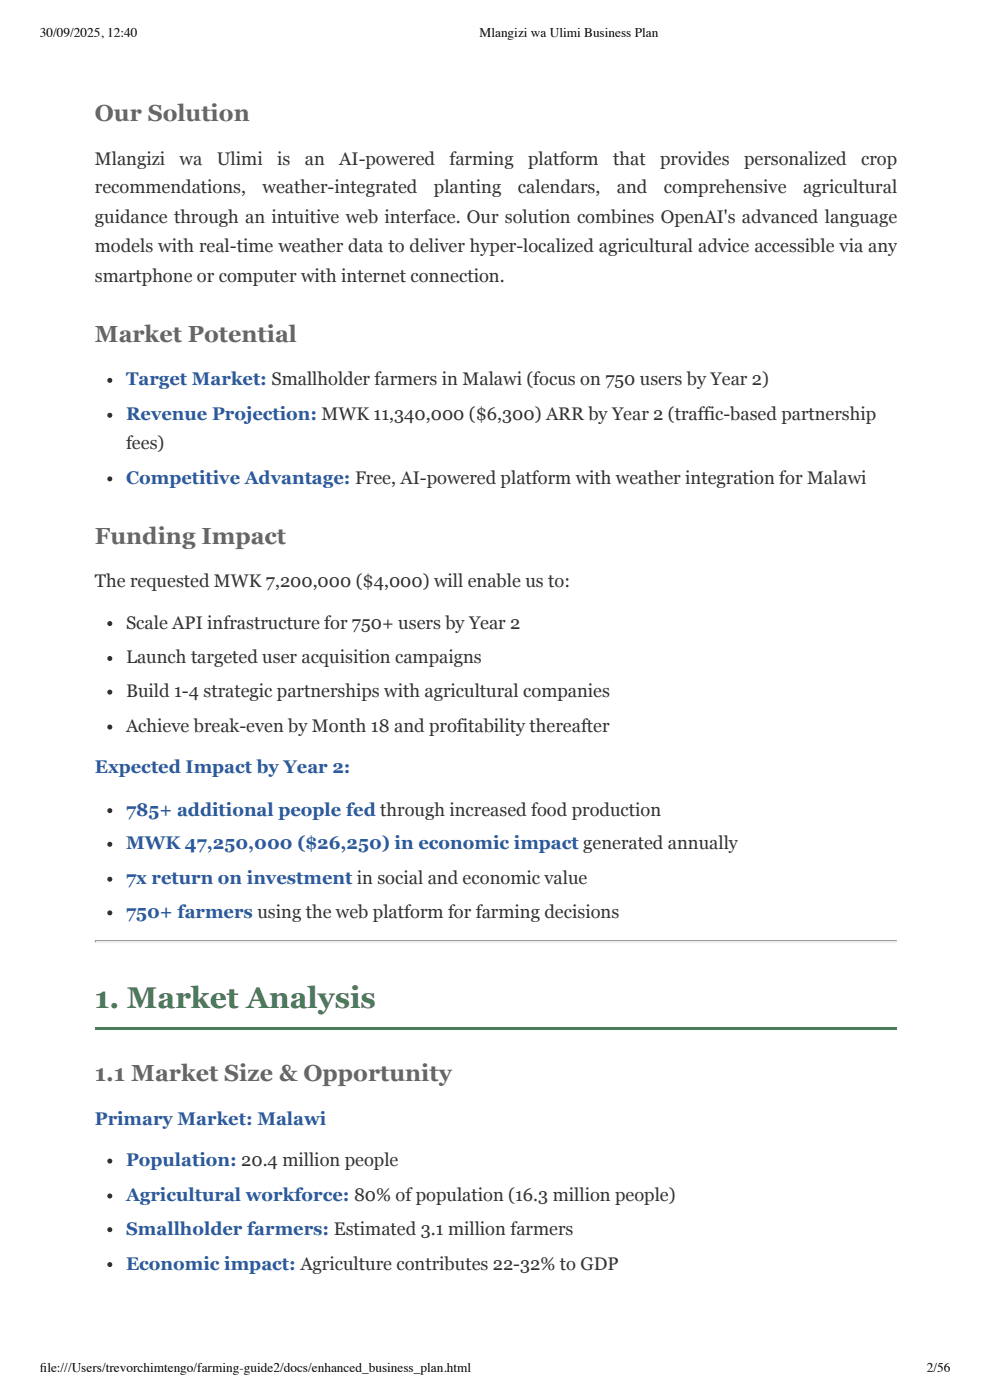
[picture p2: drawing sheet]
<svg xmlns="http://www.w3.org/2000/svg" width="210mm" height="297mm" viewBox="0 0 210 297" stroke-linecap="round" stroke-linejoin="round" font-family="sans-serif">
<defs><g id="words">
<text font-size="6.3" fill="#4a7c59" x="20.1" y="213.8">1. Market Analysis</text>
<g font-size="4.9" fill="#666">
<text x="20.1" y="25.7">Our Solution</text>
<text x="20.1" y="72.5">Market Potential</text>
<text x="20.1" y="115.4">Funding Impact</text>
<text x="20.1" y="229.4">1.1 Market Size &amp; Opportunity</text>
</g>
<g font-size="3.9" fill="#333">
<text x="20.1" y="34.9">Mlangizi</text>
<text x="38.1" y="34.9">wa</text>
<text x="46" y="34.9">Ulimi</text>
<text x="58.8" y="34.9">is</text>
<text x="64.6" y="34.9">an</text>
<text x="71.9" y="34.9">AI-powered</text>
<text x="95.3" y="34.9">farming</text>
<text x="112" y="34.9">platform</text>
<text x="130" y="34.9">that</text>
<text x="140" y="34.9">provides</text>
<text x="157.8" y="34.9">personalized</text>
<text x="182.6" y="34.9">crop</text>
<text x="20.1" y="41">recommendations,</text>
<text x="55.7" y="41">weather-integrated</text>
<text x="92" y="41">planting</text>
<text x="109.8" y="41">calendars,</text>
<text x="130.8" y="41">and</text>
<text x="140.8" y="41">comprehensive</text>
<text x="170.2" y="41">agricultural</text>
<text x="20.1" y="47.4">guidance through an intuitive web interface. Our solution combines OpenAI's advanced language</text>
<text x="20.1" y="53.4">models with real-time weather data to deliver hyper-localized agricultural advice accessible via any</text>
<text x="20.1" y="59.8">smartphone or computer with internet connection.</text>
<text x="26.7" y="95.2">fees)</text>
<text x="20.1" y="124.6">The requested MWK 7,200,000 ($4,000) will enable us to:</text>
<text x="26.7" y="133.3">Scale API infrastructure for 750+ users by Year 2</text>
<text x="26.7" y="140.8">Launch targeted user acquisition campaigns</text>
<text x="26.7" y="147.9">Build 1-4 strategic partnerships with agricultural companies</text>
<text x="26.7" y="155.3">Achieve break-even by Month 18 and profitability thereafter</text>
</g>
<g font-size="3.9" fill="#2c5aa0">
<text x="26.7" y="81.8">Target Market: Smallholder farmers in Malawi (focus on 750 users by Year 2)</text>
<text x="26.7" y="89.2">Revenue Projection: MWK 11,340,000 ($6,300) ARR by Year 2 (traffic-based partnership</text>
<text x="26.7" y="102.7">Competitive Advantage: Free, AI-powered platform with weather integration for Malawi</text>
<text x="20.1" y="164">Expected Impact by Year 2:</text>
<text x="26.7" y="173">785+ additional people fed through increased food production</text>
<text x="26.7" y="180.2">MWK 47,250,000 ($26,250) in economic impact generated annually</text>
<text x="26.7" y="187.6">7x return on investment in social and economic value</text>
<text x="26.7" y="194.7">750+ farmers using the web platform for farming decisions</text>
<text x="20.1" y="238.6">Primary Market: Malawi</text>
<text x="26.7" y="247.4">Population: 20.4 million people</text>
<text x="26.7" y="254.8">Agricultural workforce: 80% of population (16.3 million people)</text>
<text x="26.7" y="261.9">Smallholder farmers: Estimated 3.1 million farmers</text>
<text x="26.7" y="269.3">Economic impact: Agriculture contributes 22-32% to GDP</text>
</g>
<g font-size="2.8">
<text x="8.5" y="7.9">30/09/2025, 12:40</text>
<text x="101.7" y="7.9">Mlangizi wa Ulimi Business Plan</text>
<text x="8.5" y="291">fi le:///Users/trevorchimtengo/farming-guide2/docs/enhanced_business_plan.html</text>
<text x="196.5" y="291">2/56</text>
</g>
</g></defs>
<path d="M20.1 199.6h170.1" fill="none" stroke="#9a9a9a" stroke-width=".26"/>
<path d="M20.1 199.9h170.1" fill="none" stroke="#eee" stroke-width=".26"/>
<path d="M190.2 199.5v.5h-.2z" fill="#eee"/>
<path d="M20.1 199.5h.3v.3l-.3 .2z" fill="#9a9a9a"/>
<path d="M20.1 218h170.1v.5h-170.1z" fill="#4a7c59"/>
<g fill="#333">
<circle cx="23.3" cy="80.7" r=".53"/>
<circle cx="23.3" cy="88.1" r=".53"/>
<circle cx="23.3" cy="101.6" r=".53"/>
<circle cx="23.3" cy="132.3" r=".53"/>
<circle cx="23.3" cy="139.7" r=".53"/>
<circle cx="23.3" cy="146.8" r=".53"/>
<circle cx="23.3" cy="154.2" r=".53"/>
<circle cx="23.3" cy="172" r=".53"/>
<circle cx="23.3" cy="179.1" r=".53"/>
<circle cx="23.3" cy="186.5" r=".53"/>
<circle cx="23.3" cy="193.7" r=".53"/>
<circle cx="23.3" cy="246.3" r=".53"/>
<circle cx="23.3" cy="253.7" r=".53"/>
<circle cx="23.3" cy="260.9" r=".53"/>
<circle cx="23.3" cy="268.3" r=".53"/>
</g>
<use href="#words"/>
</svg>
